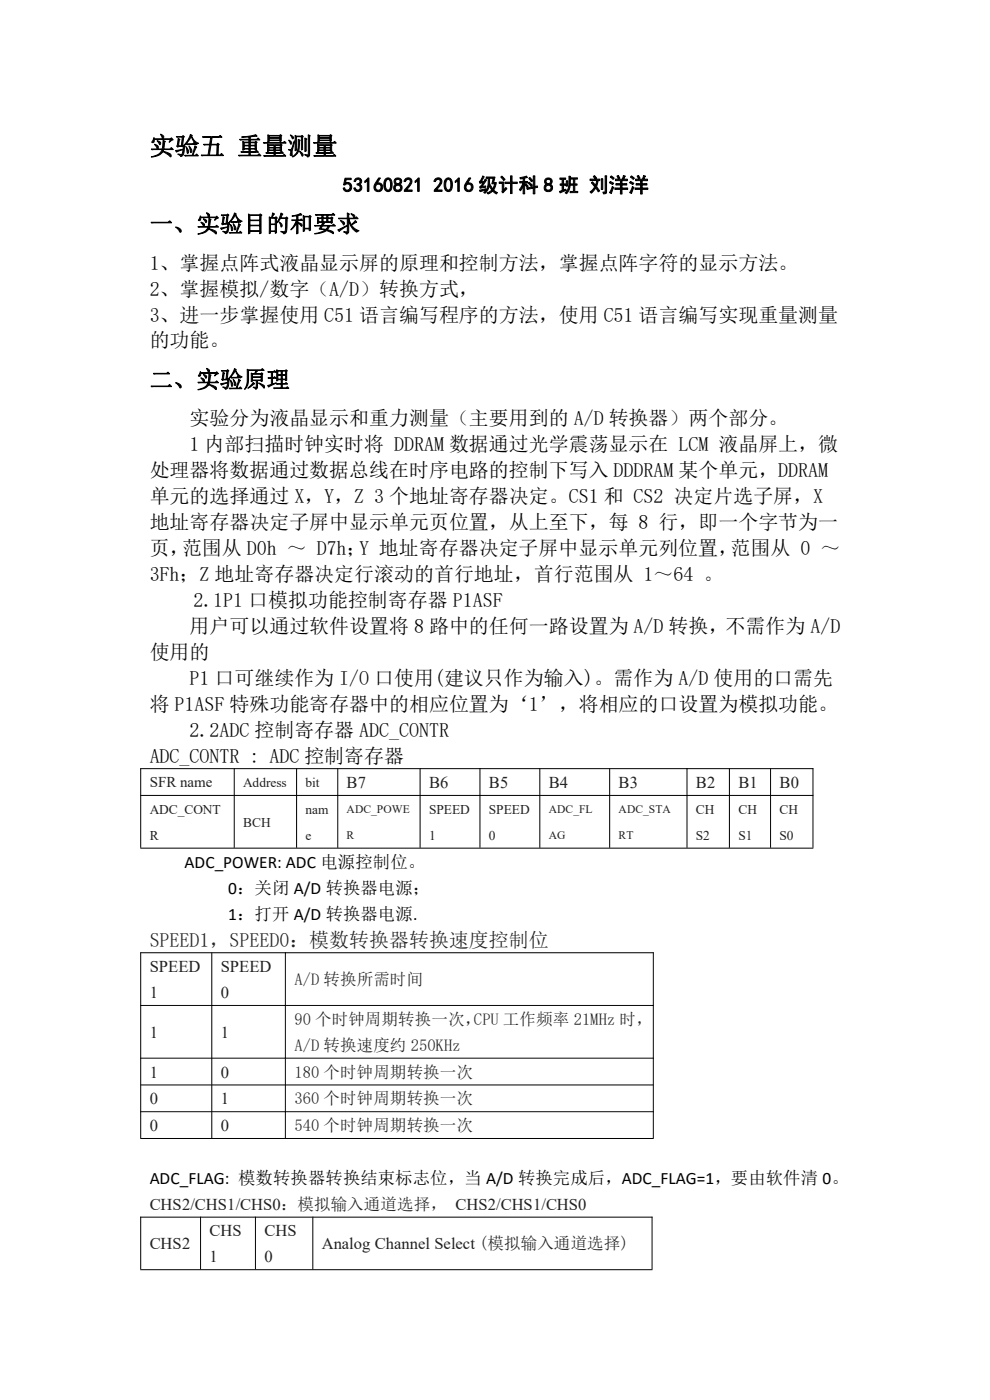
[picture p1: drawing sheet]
<svg xmlns="http://www.w3.org/2000/svg" width="210mm" height="297mm" viewBox="0 0 210 297" stroke-linecap="round" stroke-linejoin="round" font-family="sans-serif">
<defs><g id="words">
<text font-size="5.3" x="31.7" y="32.8">实验五 重量测量</text>
<g font-size="5">
<text x="31.7" y="49.2">一、实验目的和要求</text>
<text x="31.7" y="82.2">二、实验原理</text>
</g>
<g font-size="4.2">
<text x="72.7" y="40.7">53160821</text>
<text x="91.9" y="40.7">2016 级计科 8 班 刘洋洋</text>
<text x="31.7" y="57.2">1、掌握点阵式液晶显示屏的原理和控制方法，掌握点阵字符的显示方法。</text>
<text x="31.7" y="62.7">2、掌握模拟/数字（A/D）转换方式，</text>
<text x="31.7" y="68.2">3、进一步掌握使用 C51 语言编写程序的方法，使用 C51 语言编写实现重量测量</text>
<text x="31.7" y="73.7">的功能。</text>
<text x="40.2" y="90.2">实验分为液晶显示和重力测量（主要用到的 A/D 转换器）两个部分。</text>
<text x="40.2" y="95.7">1 内部扫描时钟实时将 DDRAM 数据通过光学震荡显示在 LCM 液晶屏上，微</text>
<text x="31.7" y="101.2">处理器将数据通过数据总线在时序电路的控制下写入 DDDRAM 某个单元，DDRAM</text>
<text x="31.7" y="106.7">单元的选择通过 X，Y，Z 3 个地址寄存器决定。CS1 和 CS2 决定片选子屏，X</text>
<text x="31.7" y="112.2">地址寄存器决定子屏中显示单元页位置，从上至下，每 8 行，即一个字节为一</text>
<text x="31.7" y="117.7">页，范围从 D0h ～ D7h；Y 地址寄存器决定子屏中显示单元列位置，范围从 0 ～</text>
<text x="31.7" y="123.2">3Fh；Z 地址寄存器决定行滚动的首行地址，首行范围从 1～64 。</text>
<text x="41" y="128.8">2.1P1 口模拟功能控制寄存器 P1ASF</text>
<text x="40.2" y="134.3">用户可以通过软件设置将 8 路中的任何一路设置为 A/D 转换，不需作为 A/D</text>
<text x="31.7" y="139.8">使用的</text>
<text x="40.2" y="145.3">P1 口可继续作为 I/O 口使用(建议只作为输入)。需作为 A/D 使用的口需先</text>
<text x="31.7" y="150.8">将 P1ASF 特殊功能寄存器中的相应位置为‘1’，将相应的口设置为模拟功能。</text>
<text x="31.7" y="161.8">ADC_CONTR : ADC 控制寄存器</text>
<text x="40.2" y="156.3">2.2ADC 控制寄存器 ADC_CONTR</text>
</g>
<text font-size="4.2" fill="#231f20" x="31.7" y="200.8">SPEED1，SPEED0：模数转换器转换速度控制位</text>
<g font-size="3.7">
<text x="39.2" y="184.1">ADC_POWER: ADC 电源控制位。</text>
<text x="48.4" y="189.6">0：关闭 A/D 转换器电源；</text>
<text x="48.4" y="195.1">1：打开 A/D 转换器电源.</text>
<text x="31.7" y="251.2">ADC_FLAG: 模数转换器转换结束标志位，当 A/D 转换完成后，ADC_FLAG=1，要由软件清 0。</text>
</g>
<g font-size="3.5" fill="#231f20">
<text x="73.5" y="167.2">B7</text>
<text x="91" y="167.2">B6</text>
<text x="103.7" y="167.2">B5</text>
<text x="116.4" y="167.2">B4</text>
<text x="131.2" y="167.2">B3</text>
<text x="147.6" y="167.2">B2</text>
<text x="156.6" y="167.2">B1</text>
<text x="165.4" y="167.2">B0</text>
<text x="31.7" y="206.2">SPEED</text>
<text x="46.8" y="206.2">SPEED</text>
<text x="62.4" y="209">A/D 转换所需时间</text>
<text x="31.7" y="211.7">1</text>
<text x="46.8" y="211.7">0</text>
<text x="31.7" y="220.2">1</text>
<text x="46.8" y="220.2">1</text>
<text x="62.4" y="217.4">90 个时钟周期转换一次，CPU 工作频率 21MHz 时，</text>
<text x="62.4" y="222.9">A/D 转换速度约 250KHz</text>
<text x="31.7" y="228.6">1</text>
<text x="46.8" y="228.6">0</text>
<text x="62.4" y="228.6">180 个时钟周期转换一次</text>
<text x="31.7" y="234.3">0</text>
<text x="31.7" y="240">0</text>
<text x="46.8" y="234.3">1</text>
<text x="46.8" y="240">0</text>
<text x="62.4" y="234.3">360 个时钟周期转换一次</text>
<text x="62.4" y="240">540 个时钟周期转换一次</text>
<text x="31.7" y="256.6">CHS2/CHS1/CHS0：模拟输入通道选择， CHS2/CHS1/CHS0</text>
<text x="44.4" y="262.3">CHS</text>
<text x="56.1" y="262.3">CHS</text>
<text x="31.7" y="265.1">CHS2</text>
<text x="44.4" y="267.8">1</text>
<text x="56.1" y="267.8">0</text>
<text x="68.2" y="265.1">Analog Channel Select (模拟输入通道选择)</text>
</g>
<text font-size="3.2" fill="#231f20" x="31.7" y="167">SFR name</text>
<g font-size="2.8" fill="#231f20">
<text x="51.6" y="166.9">Address</text>
<text x="64.8" y="166.9">bit</text>
<text x="31.7" y="172.6">ADC_CONT</text>
<text x="64.8" y="172.6">nam</text>
<text x="91" y="172.6">SPEED</text>
<text x="103.7" y="172.6">SPEED</text>
<text x="147.6" y="172.6">CH</text>
<text x="156.6" y="172.6">CH</text>
<text x="165.4" y="172.6">CH</text>
<text x="31.7" y="178.1">R</text>
<text x="51.6" y="175.4">BCH</text>
<text x="64.8" y="178.1">e</text>
<text x="91" y="178.1">1</text>
<text x="103.7" y="178.1">0</text>
<text x="147.6" y="178.1">S2</text>
<text x="156.6" y="178.1">S1</text>
<text x="165.4" y="178.1">S0</text>
</g>
<g font-size="2.5" fill="#231f20">
<text x="73.5" y="172.5">ADC_POWE</text>
<text x="116.4" y="172.5">ADC_FL</text>
<text x="131.2" y="172.5">ADC_STA</text>
<text x="73.5" y="178">R</text>
<text x="116.4" y="178">AG</text>
<text x="131.2" y="178">RT</text>
</g>
</g></defs>
<g fill="none" stroke="#000" stroke-width=".21">
<path d="M29.8 163.1h142.7M29.8 168.7h142.7M29.8 179.9h142.7M29.8 163v16.8M49.7 163v16.8M62.9 163v16.8M71.6 163v16.8M89.1 163v16.8M101.8 163v16.8M114.5 163v16.8M129.3 163v16.8M145.7 163v16.8"/>
<path d="M154.7 163v16.8M163.5 163v16.8M172.5 163v16.8M29.8 202.1h108.9M29.8 213.3h108.9M29.8 202v39.4M44.9 202v39.4M60.5 202v39.4M138.6 202v39.4M29.8 224.5h108.9M29.8 230.2h108.9M29.8 235.8h108.9"/>
<path d="M29.8 241.5h108.9M29.8 258.2h108.6M29.8 258.1v11.2M42.5 258.1v11.2M54.2 258.1v11.2M66.4 258.1v11.2M138.3 258.1v11.2M29.8 269.4h108.6"/>
</g>
<use href="#words"/>
</svg>
